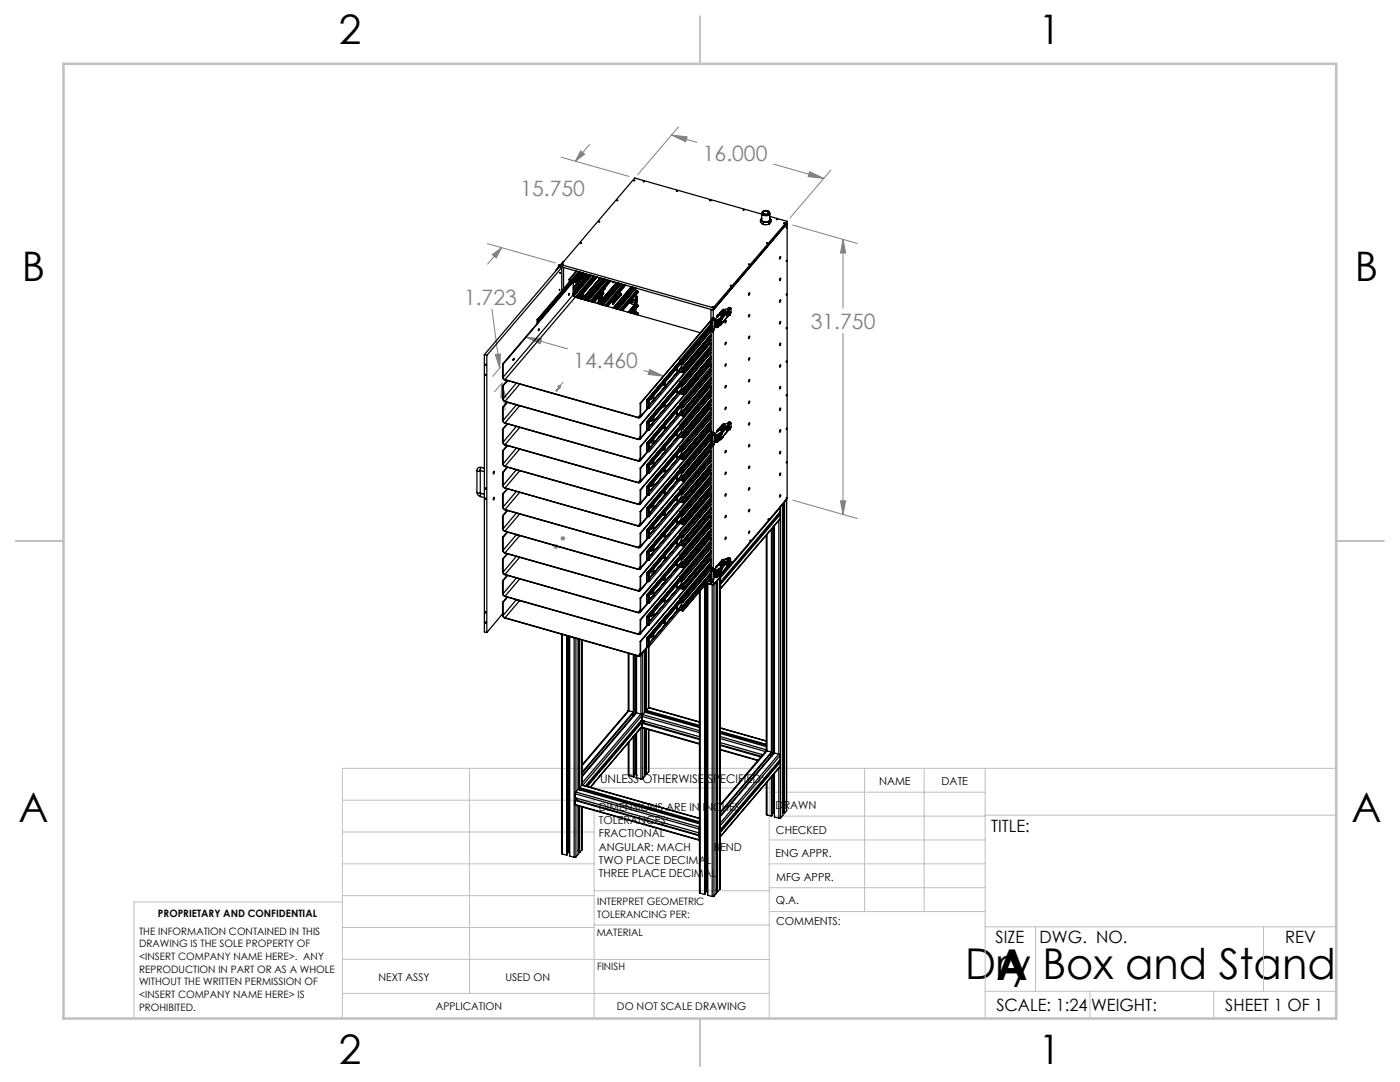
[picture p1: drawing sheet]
<svg xmlns="http://www.w3.org/2000/svg" width="279mm" height="216mm" viewBox="0 0 279 216" stroke-linecap="round" stroke-linejoin="round" font-family="sans-serif">
<defs><g id="words">
<g font-size="8.5">
<text x="192.6" y="195.4">Dry Box and Stand</text>
<text x="198.9" y="195.5">A</text>
</g>
<g font-size="8.1">
<text x="67.6" y="8.9">2</text>
<text x="207.3" y="8.9">1</text>
<text x="4.4" y="56.2">B</text>
<text x="270.4" y="56.2">B</text>
<text x="3.7" y="164.1">A</text>
<text x="269.7" y="164.1">A</text>
<text x="67.6" y="212.4">2</text>
<text x="207.3" y="212.4">1</text>
</g>
<g font-size="4.2" fill="#808080">
<text x="140.3" y="32.1">16.000</text>
<text x="103.8" y="39.1">15.750</text>
<text x="92.6" y="60.8">1.723</text>
<text x="161.8" y="65.6">31.750</text>
<text x="114.4" y="73.4">14.460</text>
</g>
<g font-size="3.4">
<text x="197.8" y="166">TITLE:</text>
<text x="198.7" y="188.1">SIZE</text>
<text x="207.5" y="188.1">DWG. NO.</text>
<text x="256.5" y="188.2">REV</text>
<text x="198.8" y="201.7">SCALE: 1:24</text>
<text x="217.7" y="201.8">WEIGHT:</text>
<text x="244.5" y="201.7">SHEET 1 OF 1</text>
</g>
<text font-size="2.4" x="119.8" y="156.2">UNLESS OTHERWISE SPECIFIED:</text>
<g font-size="2.2">
<text x="119.5" y="161.8">DIMENSIONS ARE IN INCHES</text>
<text x="154.8" y="161.4">DRAWN</text>
<text x="175.4" y="156.6">NAME</text>
<text x="187.9" y="156.7">DATE</text>
<text x="119.5" y="164.4">TOLERANCES:</text>
<text x="119.5" y="167.1">FRACTIONAL</text>
<text x="154.9" y="166.3">CHECKED</text>
<text x="119.5" y="169.7">ANGULAR: MACH</text>
<text x="119.5" y="172.4">TWO PLACE DECIMAL</text>
<text x="142.5" y="169.7">BEND</text>
<text x="154.8" y="171">ENG APPR.</text>
<text x="119.5" y="175">THREE PLACE DECIMAL</text>
<text x="154.9" y="175.7">MFG APPR.</text>
<text x="154.9" y="180.4">Q.A.</text>
<text x="154.9" y="184.6">COMMENTS:</text>
</g>
<g font-size="2.1">
<text x="75.5" y="195.7">NEXT ASSY</text>
<text x="100.9" y="195.7">USED ON</text>
<text x="86.9" y="201.5">APPLICATION</text>
<text x="123.1" y="201.6">DO NOT SCALE DRAWING</text>
</g>
<g font-size="2">
<text x="31.5" y="182.9">PROPRIETARY AND CONFIDENTIAL</text>
<text x="119.2" y="180.6">INTERPRET GEOMETRIC</text>
<text x="119.2" y="183.1">TOLERANCING PER:</text>
<text x="27.8" y="186.5">THE INFORMATION CONTAINED IN THIS</text>
<text x="27.8" y="189">DRAWING IS THE SOLE PROPERTY OF</text>
<text x="27.8" y="191.6">&lt;INSERT COMPANY NAME HERE&gt;. ANY</text>
<text x="119.1" y="186.7">MATERIAL</text>
<text x="27.8" y="194.1">REPRODUCTION IN PART OR AS A WHOLE</text>
<text x="27.8" y="196.6">WITHOUT THE WRITTEN PERMISSION OF</text>
<text x="119.1" y="193.5">FINISH</text>
<text x="27.8" y="199.1">&lt;INSERT COMPANY NAME HERE&gt; IS</text>
<text x="27.8" y="201.7">PROHIBITED.</text>
</g>
</g></defs>
<g fill="none" stroke="#808080" stroke-width=".2">
<path d="M112 31.4l13.6 3.8M115.9 30.1l.8 .7-1.9 1.4zM117.7 28.9l-2.9 3.3M134 27l5.1 1.4M134 27l3.1 .3-.3 1zM135.4 25.3l-8.2 9.6M154.3 32.7l10.1 2.9M161.6 34.3l2.8 1.3-3.1-.4zM165.8 33.9l-8.1 9.6M97.3 48.6l13.5 3.9M98.2 50.8l1.9-1.4-1.1 2.1zM100.1 49.4l-2.8 3.3"/>
<path d="M158.2 44.9l12.9 3.7M168.2 47.8v13.7M168.2 47.8l.6 2.7h-1.1zM98.2 61.7l1.5 11.7M98.8 70.7l1.1-.1-.2 2.8zM99.8 73.3l-1.5 1.8M100.1 76.5l.7 5.4M100.1 76.5l.9 2.7-1 .2zM100.2 76.4l-1.5 1.8M105 67.3l8.2 2.3M105 67.3l3.1 .3-.3 1zM128.5 73.9l4 1.2"/>
<path d="M129.6 73.7l2.9 1.4-3.1-.4zM168.2 66.5v36.2M158.2 99.8l12.9 3.7M167.7 99.9h1.1l-.6 2.8zM110.4 109.1h1M110.6 108.7l.7 .7M110.9 108.5v1.1M111.3 108.7l-.7 .7M111.8 107.4h1.1M112 107.1l.7 .7M112.3 106.9v1M112.7 107.1l-.7 .7"/>
</g>
<path d="M111.5 77.1l.2-.1 .1 .2h-.3zM111.5 77.1l.3 .1-.8 .8 .7-.8-.2-.1 .1 .2zM111.5 77.1l.2 .1zM111.7 77.2l-.7 .8M111.7 77l.2 .1-.2 .2-.2-.1" fill="none" stroke="#808080" stroke-width=".25"/>
<g fill="none" stroke="#c0c0c0" stroke-width=".2">
<path d="M68.3 159.7h50.3M93.7 153.3v44.9M118.6 153.3v49.9M118.6 157.2h34.9M153.5 153.3v49.9M153.5 158.1h43.1M172.5 153.3v28.6M184.4 153.3v28.6M196.6 153.3v49.9M266.7 153.3h-198.4v49.9M68.3 178.7h50.3M68.3 172.4h50.3"/>
<path d="M68.3 166h50.3M68.3 180h-41.6v23.2M118.6 177.7h35M153.5 167.6h43.1M153.5 162.8h43.1M153.5 172.4h43.1M153.5 177.1h43.1M196.6 162.7h70.1M68.3 198.2h85.2M68.3 191.4l85.2 .1M68.3 185.1h50.3M118.6 184.6h35"/>
<path d="M153.6 181.9h43M196.6 197.8h70.1M196.6 184.9h70.1M206.7 184.9v12.9M217.5 197.8v5.4M242.2 197.8v5.4M252.2 184.9v12.9"/>
</g>
<path d="M139.7 3.2v9.5M3.1 107.9h9.6M266.7 107.9h9.5M139.7 203.2v9.6" fill="none" stroke="#c0c0c0" stroke-width=".25"/>
<path d="M12.7 12.7h254v190.5h-254z" fill="none" stroke="#c0c0c0" stroke-width=".5"/>
<path d="M111 77.9l1.4-1.6M111.7 77.2h-.1M111.7 77.1h-.1M111.7 77.1v-.1M111.7 77.1h.1" fill="none" stroke="#808080" stroke-width=".2" stroke-dasharray="15.2 1.3 1.3 1.3"/>
<path d="M161.6 34.3l2.8 1.3-3.1-.4zM134 27l3.1 .3-.3 1zM115.9 30.1l.8 .7-1.9 1.4zM98.2 50.8l1.9-1.4-1.1 2.1zM168.2 47.8l.6 2.7h-1.1zM167.7 99.9h1.1l-.6 2.8zM105 67.3l3.1 .3-.3 1zM129.6 73.7l2.9 1.4-3.1-.4zM100.1 76.5l.9 2.7-1 .2zM98.8 70.7l1.1-.1-.2 2.8z" fill="#808080"/>
<g fill="none" stroke="#000" stroke-width=".25">
<path d="M123.1 40h.2zM126.5 36l.2 .1zM128.4 36.2h.2zM135.1 38l.2 .1-.2 .1zM141.7 40h.2zM111 53.8v.1M111.4 53v.3M111.7 57.7l-.1 .2zM111.7 53h.1M111.7 53.1l-.7 .7M111.7 53.1v.2M111.8 54.4v.1z"/>
<path d="M111.8 52.9a.17 .17 0 0 0-.2-.1 .17 .17 0 0 0-.1 .3l.3-.1M111.8 52.9l-.3 .1h.2M111.8 52.9h.1M111.8 53v.3M112 52.8l-.2 .2M112 52.8v.5M112 52.8l30.3 8.6M112.1 53.4l-14.9 17.5M112.1 53.4v4.7M112.1 53.4l-.5-.2-14.9 17.6M112.3 52.7h.1zM112.5 57.6v-4.2l-.5-.2 30.3 8.7"/>
<path d="M112.5 52.2l-.8 .8M113.5 58.8h.1M113.6 58.6h.1l-.2 .3zM113.6 58.6l-.1 .2M113.7 55.8l.4 .1M113.7 55.8v.4M113.7 55.8h.1M113.7 55.7h-.1v.6M113.7 55.7l.4 .1M114 55.8l-6.8 8M114.1 55.8l.2 .1M114.1 55.9l.2 .1"/>
<path d="M114.1 55.9l-6.7 7.9M114.3 55.9l.1 .1M114.3 56v.2M114.3 56.2l-14 16.5M114.3 56.2h.1M114.3 56l-6.7 7.9M114.4 58.8l.1 .3 .3 .2 25 7.1M114.4 58.8l-14 16.5M114.4 56.2l-14 16.5M114.4 56.2v2.6M114.4 58.7h.1M114.4 58.7v.2l3.5-4-3.5 4"/>
<path d="M114.4 56v.2M114.5 58.5h.1M114.5 58.4v.1M115 54.1l-1.4 1.6M115.1 56.4l-.1 .1M115.1 56.4h.1M115.1 54.1l-1.4 1.6M115.2 55.8l-.2 .4M115.2 55.8h.1M115.3 55.7v.1M115.4 54.2l-1.3 1.6M115.7 54.3l-1.4 1.6"/>
<path d="M115.9 54.3l-1.5 1.7M116 54.4l-1.6 1.8M116.1 55h.1M116.1 55l-1.1 1.3M116.1 59.3h.1M116.1 59.3l-.2 .3M116.1 54.4l-1.7 2M116.2 54.8l-.1 .2M116.2 59.1l-.1 .2M116.2 55v-.2l-.9 1M116.2 59.3v-.2l-.4 .5M116.2 59.4h.1"/>
<path d="M116.2 59.4l-.2 .3M116.2 55.1h.1M116.2 55.1l-1.1 1.3M116.2 54.4l-1.8 2.2M116.3 59.4l.2-.7-.9 .8M116.3 54.5l-1.2 1.5a.33 .33 0 0 0 0 .5v-.1M116.3 59.4l-.2 .3M116.3 55.1l-1.2 1.3M116.3 59.1l-.4 .5 .3-.3M116.3 54.8l-1.3 1.6 1.2-1.4M116.3 59.2l-.3 .4M116.3 54.9l-1.3 1.5"/>
<path d="M116.4 58.7l-.2 .7M116.4 54.5l-.2 .6M116.5 54.5l-.2 .6M116.8 54.6l-2.4 2.8M116.8 54.6l-2.4 2.9M117 54.7l-2.6 3M117.2 60l3.6-4.3-3.6 4.3M117.3 54.8l-2.9 3.3M117.5 54.8l-3.1 3.6M117.6 54.8l-3.2 3.8M117.7 54.9l-3.3 3.8M118 54.9l-3.5 4.1"/>
<path d="M118 55l-3.5 4.1M118.4 55.1l-17.6 20.6M118.5 58.1h.1M118.6 55.1l-3.6 4.3M118.8 55.2l-3.6 4.2M119 55.2l-3.6 4.2M119.1 55.2l-3.6 4.3M119.2 55.3l-3.6 4.2M119.5 55.4l.1 .1h.1M119.6 55.4h.1M119.6 59.8h-.1M119.6 55.4l.1 .1"/>
<path d="M119.6 59.8h.1M119.7 59.5l-.2 .3M119.7 55.4v.1M119.7 59.5h.1M119.8 55.5l-3.6 4.2M119.9 58.6l.1 .1M120 58.7l-.5 .8v.3h.2M120 59.5l-.8 1zM120.1 58.6h.1M120 55.5l-3.6 4.3M120 59.4v.1M120 59.4l-.3 .4"/>
<path d="M120 59.4l-.4 .4M120 58.7l-1.4 1.7M120.2 58.3h.1M120.2 59.6l.3 .1M120.2 59.3l-.2 .2M120.2 59.3v.3M120.2 59.6l-.9 1M120.2 59.3l-.3 .1M120.2 58.3l-.1 .3M120.3 55.6l-3.6 4.2M120.3 58.1l-.1 .2M120.3 58.6l.1 .1"/>
<path d="M120.3 58.6l-.8 1M120.4 58.5l-.1 .1M120.4 58.7l.1-.3-1 1.1M120.4 55.6l-3.6 4.3M120.4 58.7l-.9 1M120.5 59.7h.2M120.5 59.7l-.9 1M120.5 55.7l-3.6 4.2 1.6-1.8M120.6 55.7l-3.6 4.2M120.7 57.5l.1 .1-2.3 2.7M120.7 59.7l-.9 1M120.7 59.7h.1l-.9 1"/>
<path d="M120.7 55.7l-3.6 4.2M120.9 55.8l-3.6 4.2M121 55.8l-3.6 4.2M121.4 55.9l-3.6 4.2M121.6 56l-3.6 4.2M121.8 56l-3.6 4.3M121.9 56.1l-3.6 4.2M122.3 56.2l.1 .2M122.3 59.9v.7M122.3 56.4h.1M122.4 56.2l-.1 .1M122.4 59.8v.4"/>
<path d="M122.5 59.7v.6M122.5 56.2l-.1 .2M122.7 59.5v.3M122.8 59.5l-.1 .3M122.8 59.5h.1M122.9 59.3l-.1 .2M122.9 59.5l-.2 .3M122.9 59.2v.3M123 56.4l-2.7 3.2M123.1 56.4l-2.8 3.2M123.2 58.8l-.1 .4M123.3 58.8l-.1 .5-.1-.4"/>
<path d="M123.3 56.4l-2.8 3.3M123.4 56.5l-2.7 3.2M123.5 56.5l-3.6 4.2M123.6 58.3h.2l-.2 .4zM123.6 56.6l-3.6 4.2M123.7 58.3l-.1 .3M123.9 56.6l-3.6 4.3M123.9 58.8h.1M123.9 58.8l-1.6 1.8M123.9 58.7v.1M124 58.8v-.2l-1.4 1.7M124 58.8l-1.6 1.9"/>
<path d="M124 56.7l-3.6 4.2M124.3 56.7l-3.6 4.3M124.6 56.8l-3.6 4.3M124.7 56.9l-3.6 4.2M124.9 56.9l-3.6 4.2M125.9 60l-.1 .5v-.3M126 57.2l-3.6 4.3M126.1 59.8v.4M126.1 59.8l.7 .2M126.1 59.8h.1M126.2 59.7l.6 .2M126.3 57.3l-3.6 4.2"/>
<path d="M126.4 57.3l-3.6 4.3M126.5 57.4l-3.6 4.2M126.6 57.9l-3.3 3.8M126.6 57.9l.4 .1M126.6 57.4l-3.6 4.2M126.8 59l.3 .1M126.8 57.4l-3.6 4.3M126.8 59.9v-.4a.27 .27 0 0 1 0-.3 .27 .27 0 0 1 .3 0v1.3a.28 .28 0 0 1 0 .3 .28 .28 0 0 1-.3 .1v-.4M126.8 59.9v.1M126.9 57.5v.5M126.9 58.8v.3M126.9 59.9v.4"/>
<path d="M127 59.4l-.1 .7 .1 .2-.1-.3M127 59.8h.1M127 58l-3.3 3.8M127 58h.2M127 59.8l.1 .1-.1 .3M127.2 58l.1 .2M127.2 58l-3.3 3.9M127.3 58.2v.2l-3.1 3.6M127.3 58.2l-3.2 3.7M149.4 52.7h.2l-.1 .1zM149.5 58.4l.1 .2-.2 .3zM151.8 43.9l.2-.3-.1 .2 .1 .3"/>
<path d="M151.8 43.9v.4l.6 .5M151.8 43.9l.2 .2M152 42.6v1.2a.91 .91 0 0 0 1.6 0v-1.2M152 42.7l-25.3-7.2-14.7 17.3M152 44.1l.9 .2M152 44.1l.4 .3M152.1 42.4a.86 .86 0 0 1 1.5 0M152.1 42.4a.8 .8 0 0 0 .7 .5 .8 .8 0 0 0 .8-.5M152.1 42.5a.86 .86 0 0 0 1.5 0M152.2 42.2l.6-.2a.43 .43 0 0 1 .5 .1 .43 .43 0 0 1 .1 .6l-.3 .1a.57 .57 0 0 1-.6 0 .57 .57 0 0 1-.3-.6zM152.3 42.8l.4 .2 .7-.2M152.4 42.2l.4-.1a.36 .36 0 0 1 .5 .1 .36 .36 0 0 1-.1 .5h-.3a.39 .39 0 0 1-.4 0 .39 .39 0 0 1-.1-.5z"/>
<path d="M152.4 44.4v.4M152.4 42.7a.34 .34 0 0 1 0-.5 .34 .34 0 0 1 .5-.1 .34 .34 0 0 1 .3 .1 .34 .34 0 0 1 0 .5M152.9 44.3l-.5 .1M152.9 44.3l.5 .1M153 48.4l.2 .1zM153.4 44.8h-1M153.4 44.4v.4M153.5 42.3a.53 .53 0 0 1-.1 .7 .53 .53 0 0 1-.6 0 .53 .53 0 0 1-.6-.1 .53 .53 0 0 1-.1-.5M153.6 44l-.7 .3M153.6 44l-.2 .4M153.6 43.2l3.5 1M153.9 43.8l-.3-.2 .1 .1-.1 .3"/>
<path d="M153.9 43.8v.4l-.5 .6M153.9 43.8l-.3 .2M154.9 43.7l.3 .1zM155.6 51.2h.2v.3l-.2 .2zM155.6 55.6l.2-.1-.2 .5zM155.6 59.9l.2-.1v.3l-.2 .2zM156.4 44.5h.2l-.1 .1zM156.9 58.7h.1v.2zM157 45.3l-.1 .2zM157 52l-.1 .2zM157.1 44.2l-14.8 17.2M157.1 44.2v55.3l-14.8 17.2"/>
<path d="M157.1 44.6l-14.8 17.3M96.7 70.8l.5 .1M96.7 70.8v55.3l.5 .1M96.8 74.7l.2 .2h-.1zM97.2 70.9v55.3M100.3 77v2.6l.4 .5 26.7 7.6a.33 .33 0 0 0 .4-.3M100.3 72.7v2.5l.4 .6 26.8 7.6 .3-.1v-.2M100.3 77h.1M100.3 72.7h.1M100.4 79.6l.4 .5M100.4 75.3l.1 .3 .3 .1M100.4 72.7v2.6"/>
<path d="M100.4 77v2.6M100.8 75.7l26.6 7.6M101.2 75.9l-.9 1.1M101.3 76l-.9 1M102.4 71.6h.2l-.2 .3zM102.5 71.6l-.1 .3zM102.5 71.6h.1M103 76.4l-2.6 3.2M103.7 76.7l-2.9 3.4M107.3 64.3v.1M107.3 64.4h.1M107.4 63.8h-.2l.1 .7"/>
<path d="M107.4 63.8l.2 .1M107.5 65.9h.1M107.5 65.7v.3zM107.5 65.7v.2M107.6 63.9h.1M107.6 64h.1M107.6 64l-.3-.1v.4M107.6 64l-.3 .3M107.7 64l-.4 .4M120.2 60.8l3.6-4.2-3.6 4.2M122.3 60.6l.1 .1M122.3 60.7h.1"/>
<path d="M122.4 60.2l.1 .1M122.5 60.3h.1M125.9 60l-.1 .4zM126.1 60.2v.1M126.1 60.3l.1 .4 .7 .2M126.1 60.2l.7 .2M126.1 60.3l.7 .2M126.6 60.9h.1M126.6 60.8v.1M126.6 60.9l-1.3 1.4M126.6 62.2l-.4 .3M126.6 62.2l.4 .1"/>
<path d="M126.6 60.9l.2 .1M126.6 62.2l-.3 .3M126.6 60.9l-1.2 1.4M126.8 60.4v.1M126.8 60v.4M126.8 61h.2M126.8 61l-1.2 1.4M126.9 60.1l.1 .1M126.9 60.9v.1M126.9 61.6v.7M127 60.6h.1M127 62.3l-.4 .4"/>
<path d="M127 62.3l.2 .1M127 61l-1.2 1.4M127 61h.1M127 60.2v.4M127.2 62.4l.1 .1M127.2 62.4l-.3 .3M127.3 61.1l-1.2 1.4M127.3 60.9v.2M127.3 62.5l-.1 .3M127.3 60.9l-1.3 1.6M127.3 60.9h-.1l-1.3 1.5M127.3 62.5l-.2 .3"/>
<path d="M129 80l.1 .1M129 80h.1M129 80h.2M129.2 79.9h.1M129.2 79.9v.1M129.2 79.8h-.2l.1 1.5M129.2 79.8h.1M129.2 79.9l.4 .1M129.3 79.8l.2 .1M129.5 79.9l.1 .1M130 79.4v.2M130.1 79.4l-.1 .3z"/>
<path d="M130.3 79.1v.3M130.4 79.2l-.1 .2M130.4 79.1v.1M130.4 79.2l.1 .1M130.5 79.3l-.2 .1M130.5 78.9v.4M132.5 76.5v.3M132.6 76.6h.1M132.6 76.6l-.1 .2M132.7 76.3l-.1 .3M132.7 76.3v.3M132.7 76.6l-.2 .2"/>
<path d="M135 78l.1-.1v.1M135 73.6v.3M135 77.9v.3M135.1 73.7v-.2l-.1 .2M135.1 73.7l-.1 .2M135.1 78l-.1 .2M135.1 73.7h.1M135.1 78l.1 .1M135.2 73.7l-.1 .3-.1-.1M135.2 78.1l-.2 .1M135.2 73.4v.3M135.2 77.7v.4"/>
<path d="M135.6 71.9l.6 .2v.4M135.6 71.9l.6 .1M135.6 76.3h.3M135.6 76.3h.4M135.7 74.2l.6 .1M135.7 78.5l.6 .1M135.7 72l-6.6 7.8M135.7 76.3l-6.6 7.8M135.8 74.2h.1M135.8 78.5h.1M135.8 76.3l-6.6 7.8M135.9 72l-6.7 7.8"/>
<path d="M135.9 76.3l-6.7 7.8M135.9 76.3l.3 .1v.5M135.9 76.3l-6.6 7.8M136 76.3h.2M136 73.3l-6.5 7.6M136 73.4l-6.5 7.6M136 77.7l-6.5 7.5M136 77.7l-6.5 7.6M136.1 73.6h.1M136.1 72.6h-.1v1l.2 .2v.5l-.3-.1M136.1 77.9h.1M136.1 76.9l-.1 1 .2 .2"/>
<path d="M136.1 72.7v.9M136.1 77v.9M136.1 76.9h.1M136.1 72.7h.1M136.1 77h.1M136.1 73.6l.1 .1M136.1 77.9l.1 .1M136.1 72.1l-6.6 7.8M136.1 73.7l-6.5 7.8M136.1 76.4l-6.6 7.8M136.1 78.1l-6.5 7.7M136.2 72l.1 .1"/>
<path d="M136.2 76.3l.1 .1M136.2 72.6h-.1M136.2 73.7l.1 .2M136.2 72.5v.1M136.2 78l.1 .2M136.2 78.1v.5l-.3-.1M136.2 72.4l-.2 .2M136.2 76.7l-.2 .2M136.2 72.1l-6.6 7.9M136.2 76.5l-6.6 7.8M136.2 72.4l-.1 .2M136.2 73.8l-.3 .4"/>
<path d="M136.2 76.8v.1M136.2 76.7l-.1 .2M136.2 78.1l-.3 .4M136.3 72.6l-.2 .1M136.3 76.9l-.2 .1M136.3 72.6l5.6-6.5-5.6 6.5M136.3 72.1v.5M136.3 73.9v.4M136.3 76.4v.5M136.3 78.2v.4M139.5 70.6l.3 .1M139.5 75h.3"/>
<path d="M139.5 79.3h.3M141.9 66.7l-5.8 6.9M141.9 67.8l-5.6 6.6M141.9 79l-5.6 6.6M141.9 70.4l-5.6 6.5M141.9 72.1l-5.6 6.6M141.9 74.7l-5.6 6.6M141.9 76.4l-5.6 6.6M141.9 73.9l-5.7 6.7M141.9 65.6l-5.6 6.5M141.9 69.9l-5.6 6.5M141.9 64.6l-6.3 7.3"/>
<path d="M141.9 77.6l-6.3 7.3M141.9 68.9l-6.3 7.4M141.9 73.2l-6.3 7.4M141.9 71l-5.8 6.9M141.9 73.7l-12.6 14.8M141.9 65l-12.6 14.8M141.9 65.3l-5.7 6.7M141.9 67.1l-5.7 6.6M141.9 66.8l-5.8 6.8M141.9 67.3l-5.6 6.6M141.9 67.8l-5.6 6.5M141.9 78.2l-5.7 6.7"/>
<path d="M141.9 78.5l-5.6 6.6M141.9 78l-5.9 6.9M141.9 79.7l-5.8 6.8M141.9 79.8l-5.8 6.8M141.9 69.6l-5.7 6.7M141.9 70.3l-5.6 6.6M141.9 69.3l-5.9 7M141.9 71.4l-5.7 6.6M141.9 71.1l-5.8 6.8M141.9 71.6l-5.6 6.6M141.9 72.1l-5.6 6.5M141.9 74.2l-5.6 6.5"/>
<path d="M141.9 75.4l-5.8 6.8M141.9 75.7l-5.7 6.6M141.9 75.5l-5.8 6.7M141.9 76l-5.6 6.5M142 66l.2 .3M142 64h.2M142 64v2M142 66h.2M142.1 61.2h.2zM142.2 64v2M142.3 63.6l.1 .2-.1 .2zM142.3 61.9l-.4-.2v54.9"/>
<path d="M142.3 61.4v2M142.3 66.1v20.2M142.5 63.4a.41 .41 0 0 0-.5 .6M142.6 63.9l-.2-.5-.2 .6M142.6 65.2l-.2 .9-.2 .2v-.3M142.6 63.9v.1M142.6 63.9v1.3M142.6 63.9h.1M142.6 65.2l.4 .2M142.6 65.1v.1M142.6 64h.1M142.6 64v1.2"/>
<path d="M142.6 65.2h.1M142.7 63.8l-.1 .2M142.7 63.8l.4 .1M142.7 64l.1-.1v.2M142.7 65.2h.1M142.7 64v1.2M142.8 64.1h.2M142.8 64.1v1.1M142.8 65.2l.2 .1M143 64.1v1.2M143.1 65.1h.1l.1 .1M143.1 65.1v.1"/>
<path d="M143.1 65.2h.2M143.1 63.1v.2M143.1 64.6v.5M143.1 65.2h.1M143.1 63.1l.1 .1M143.1 64v.1M143.1 64v.5M143.1 63.9l-.1 .2M143.1 63.1h.1M143.1 64.1v.5M143.2 63.2h.1M143.2 63.9l.1 .2h-.2"/>
<path d="M143.2 63.1v.1M143.3 64.2l-.1 .4h-.1M143.3 64.2v1M143.3 65.2l-.3 .1M143.3 63.9v.1M143.3 64.5h.1M143.3 62.8h.1M143.3 62.8h.2M143.3 62.8l-.2 .3M143.3 64h.1M143.4 64h.1M143.4 64.5h.3"/>
<path d="M143.4 63.8v.5M143.4 64.5v.1M143.4 62.8h.1M143.4 62.9l-.7 .9M143.4 62.9l.7 .2M143.4 62.8l-.2 .3M143.5 62.8l-.1 .1M143.5 62.8h.1M143.5 62.7l-.1 .1M143.5 62.8l.7 .2M143.5 62.7v.2M143.5 62.9h.1"/>
<path d="M143.5 62.9h.2v-.2a.25 .25 0 0 1 .3-.1 .25 .25 0 0 1 .1 .3l-.2 .1h.3M143.6 62.7h.1a.37 .37 0 0 1 .4-.1 .37 .37 0 0 1 .2 .3M143.7 64.5h.1M143.7 64.5v.1h-.3M143.7 63.9v.6M143.7 63.9h.1M143.7 64.5l.1 .1M143.7 63.6h.1M143.7 62.4h.1M143.7 64.1v.4M143.7 62.4l-.2 .3M143.7 62.4l.1 .1"/>
<path d="M143.8 63.9l-.1 .2M143.8 63.9v.1M143.8 64l-.1 .1M143.8 64.6h-.4M143.8 62.3l-.1 .1M143.8 62.3h.1M143.8 62.3l.1 .1M143.8 62.5h.1M143.8 63.6h-.2M143.8 63.7l-.4 .1M143.8 64.7h-.5M143.8 63.6v.1"/>
<path d="M143.8 64.6v.1M143.8 62.5l-.1 .1 .1-.1M143.9 62.5h.1M143.9 62.4h.1M143.9 62.4l-.1 .1M143.9 62.3l-.1 .2M143.9 62.5l-.1 .1M143.9 62.3l.4 .1M143.9 62.4l.4 .1M143.9 63.5a.32 .32 0 0 1-.5 .3M143.9 63.6a.37 .37 0 0 1-.6 .3M143.9 64.7l-.6 .4"/>
<path d="M143.9 63.3v.2M143.9 64.5v.1M143.9 64.7v.1M143.9 64.8l-.6 .4M143.9 63.3l-.8 .6M143.9 63.5l-.1 .2M143.9 62.4l-.1 .2M143.9 64.6l-.1 .1M144 63.5h-.1M144 63.9l-.2 .1M144 63.5v-.1l.2 .1M144 63.5h.1"/>
<path d="M144 64.5l-.1 .1M144 63.9v.6M144 63.6l-.2 .3M144 63.6l.1 .1M144 63.5v.1M144 63.5l.2 .1M144.1 64.3h.1M144.1 64.5l-.2 .2M144.1 63.2h.1M144.1 63.2l-1 .8M144.1 63.1l-.2 .2M144.1 63.7l-.1 .2"/>
<path d="M144.2 63l-.1 .1M144.2 63h.1M144.2 64.3l-.4 .3M144.2 63.6l-.1 .1M144.2 64.3l-.2 .2M144.2 63.5v.1M144.2 64.3h.1M144.2 61.8l-.5 .6M144.2 61.8l.1 .1M144.3 61.9l-.4 .4M144.3 61.9l.3 .1M144.3 61.8h.2"/>
<path d="M144.3 62.4h.1M144.3 62.4v.1M144.3 62.5h.1M144.3 61.8h-.1M144.3 61.8h.1M144.3 63l-.2 .2M144.3 64.3l-.4 .5M144.3 64.2v.1M144.3 62.9l-.1 .1M144.4 64.2h.1M144.4 62.9l-.1 .1M144.4 64.2l-.1 .1"/>
<path d="M144.4 62.3h.1M144.4 62.8l-.1 .2M144.4 62.3l-.1 .1M144.4 62.4v.1M144.4 61.8h.1M144.5 61.8h.1M144.5 61.8l-.1 .1M144.5 61.8l-.2 .1M144.5 62.3h-.1M144.5 62.1l.1 .1-.2 .1M144.5 62.1h-.2l.1 .2M144.5 62.2l-.2 .1"/>
<path d="M144.5 62.1h.1M144.5 62.2h.1M144.5 62.1v.1M144.6 62l.1 .3-.3 .1M144.6 62h.1M144.6 62l-.1 .1M144.7 63.7v.1M144.8 62.2l-.1 .2-.3 .1M144.8 77h.1l-.2 .4zM144.8 64l.1 .2-.2 .3zM144.8 72.6l.1 .3-.2 .2zM144.9 68.3l-.2 .5v-.2z"/>
<path d="M145.1 63.1h.1M145.2 62.8l-.1 .3M145.2 62.3v.5M145.2 62.7l.1 .1M145.2 62.8l-.1 .2M145.3 62.3h.4M145.3 62.3l.1 .6M145.4 62.3h.3M145.4 62.2h.1M145.4 62.2v.1M145.4 62.2l-.1 .1M145.4 62.9l-.3 .2"/>
<path d="M145.4 62.3h.1M145.4 61.4l-.2 .2-.7 .2M145.4 61.4h.1M145.4 62.1l.1 .1M145.4 62.3v.6M145.4 62.2l.3 .1M145.4 62.9h.3M145.5 62.2l.2 .1M145.5 61.4h.2M145.5 62.9l-1.3 1.4M145.5 62.9l-1.4 1.6M145.6 62.2v-.2l-.5 .5v.6"/>
<path d="M145.7 62.3h.1M145.7 61.4l.2 .1M145.7 62.3v.6M145.7 61.4l-1.3 1.5M145.8 62.3l-.1 .6M145.9 61.5v.9M145.9 62.4h-.1M145.9 62.4l-.1 .1M145.9 61.5l-1.7 2M149.5 62.8l.1 .1-.2 .4zM149.5 67.1h.1v.2l-.2 .3zM149.5 75.7l.1 .2-.2 .3z"/>
<path d="M149.5 71.4l.1 .2-.2 .3zM155.6 64.2l.2-.1v.3l-.2 .2zM155.6 68.5h.2v.3l-.2 .2zM155.6 77.2l.2-.1v.3l-.2 .2zM155.7 72.8l.1 .3-.2 .2zM157 78.8l-.1 .2zM157 72.1l-.1 .2zM157 65.4l-.1 .2zM95.2 98.2l.2 .6 .5 .3M95.2 93.9l.2 .2 .4-.2v4.3M95.2 98.2l.2 .2h.3l.1-.2M95.2 93.9v4.3"/>
<path d="M95.8 93.9h.1M95.8 98.2l.3 .3M95.9 93.9l.8 .2M95.9 99.1l.8 .2M96.1 93.3a.65 .65 0 0 0-.9 .6M96.1 93.3l-.3 .4 .1 .2M96.1 98.5l-.3 .3 .1 .3M96.1 93.3l.6 .2M96.1 98.5l.6 .1M96.8 97.4l.2 .1-.1 .1zM98.5 99.3l.2 .1-.2 .4zM98.5 94.1l.2 .1-.2 .4z"/>
<path d="M100.3 81.3v2.6l.4 .5 26.8 7.6 .3-.1v-.2M100.3 85.6v2.6l.4 .6 26.7 7.5a.33 .33 0 0 0 .4-.3M100.3 89.9v2.6l.4 .6 26.8 7.6 .3-.1v-.2M100.3 98.6v2.6l.4 .5 26.8 7.6 .3-.1v-.2M100.3 94.3v2.5l.1 .4 .4 .2M100.3 81.3h.1M100.3 85.6l.1 .1M100.3 89.9l.1 .1M100.3 98.6h.1M100.3 94.3h.1M100.4 83.9l.1 .3 .3 .2M100.4 88.2l.4 .5"/>
<path d="M100.4 92.6l.1 .3 .3 .1M100.4 96.9l.4 .5M100.4 81.3v2.6M100.4 85.7v2.5M100.4 90v2.6M100.4 94.3v2.6M100.4 98.6v2.6M100.8 97.4l26.6 7.6a.33 .33 0 0 0 .4-.3M100.8 80.1l26.6 7.5M100.8 84.4l26.6 7.5M100.8 88.7l26.6 7.6M100.8 93l26.6 7.6"/>
<path d="M100.8 97.4l26.6 7.5M101.2 80.3l-.9 1M101.2 84.6l-.9 1M101.2 88.9l-.9 1M101.2 97.5l-.9 1.1M101.2 93.2l-.9 1.1M101.3 80.3l-.9 1M101.3 84.6l-.9 1.1M101.3 88.9l-.9 1.1M101.3 97.5l-.9 1.1M101.3 93.2l-.9 1.1M103 80.8l-2.6 3.1"/>
<path d="M103 85.1l-2.6 3.1M103 89.4l-2.6 3.2M103 98.1l-2.6 3.1M103 93.7l-2.6 3.2M103.7 81l-2.9 3.4M103.7 85.3l-2.9 3.4M103.7 89.6l-2.9 3.4M103.7 98.2l-2.9 3.5M103.7 93.9l-2.9 3.5M127.8 84.8v2.7l-.4 .1M127.8 89.1v2.7l-.4 .1M127.8 93.4v2.7l-.4 .2"/>
<path d="M127.8 97.8v2.6l-.4 .2M127.8 80.5v2.5a.25 .25 0 0 1-.1 .3 .25 .25 0 0 1-.3 0M127.8 84.8h.1M127.8 84.8l14-16.5 .1 .1-14.1 16.4M127.8 89.1l14.1-16.4-14.1 16.4M127.8 89.1h.1M127.8 93.4l14-16.4h.1l-14.1 16.5M127.8 93.4v.1M127.8 97.8l14-16.5h.1l-14.1 16.5M127.8 97.8h.1M127.8 80.5l14.1-16.5-14.1 16.5M127.8 80.5h.1"/>
<path d="M127.8 87.1l-.4 .5M127.8 91.5l-.4 .4M127.8 95.8l-.4 .5M127.8 82.8l-.4 .5M127.8 80.5v2.6M127.8 84.8v2.6M127.8 89.1v2.6M127.8 93.5v2.5M127.8 97.8v2.6M129 88.6l.1 .1M129 88.6h.1M129 89.9l.2 .2"/>
<path d="M129 89.9h.1M129 81.3l.2 .2h.4M129 81.3h.1M129 84.3l.1 .1M129 85.5l.1 .1M129 93l.1 .1M129 94.2l.1 .1M129 97.3l.1 .1M129 97.3h.1M129 98.6l.2 .1M129 98.6h.1M129 88.6l.2 .1"/>
<path d="M129 84.3h.2M129 92.9l.2 .1M129 97.3h.2M129.1 84.4l.4 .1M129.1 88.7l.4 .1M129.1 89.9l.4 .1M129.1 80.1v1.2M129.1 84.4v1.2M129.1 88.7v1.2M129.1 93.1v1.2M129.1 97.4v1.2M129.1 80.1l.4 .1"/>
<path d="M129.1 81.3l.4 .1M129.1 85.6l.4 .1M129.1 93.1h.4M129.1 94.3l.4 .1M129.1 97.4h.4M129.1 98.6l.4 .1M129.2 88.5h.1M129.2 88.7h.1M129.2 90h.1M129.2 80h.1M129.2 81.3h.1M129.2 81.3v.1"/>
<path d="M129.2 84.2h.1M129.2 84.3h.1M129.2 85.7h.1M129.2 92.9h.1M129.2 93h.1M129.2 94.3h.1M129.2 97.2h.1M129.2 97.3h.1M129.2 98.6h.1M129.2 84.2v.1M129.2 85.6v.1M129.2 88.5v.2"/>
<path d="M129.2 92.9v.1M129.2 97.2v.1M129.2 88.7l.3 .1M129.2 80l.3 .2M129.2 84.3l.3 .2M129.2 93l.3 .1M129.2 97.3l.3 .1M129.2 88.4l-.2 .1 .1 1.4M129.2 88.4l.1 .1M129.2 88.5l.4 .1M129.2 90.1h.4M129.2 90.1h.1"/>
<path d="M129.2 81.4h.1M129.2 84.1h-.2v1.6l.2 .1M129.2 84.1h.1M129.2 84.2l.4 .1M129.2 85.8h.4M129.2 85.8h.1M129.2 92.7l-.2 .1v1.5l.2 .1M129.2 92.7h.1M129.2 92.7l.1 .1M129.2 92.9l.4 .1M129.2 94.4h.4M129.2 94.4h.1"/>
<path d="M129.2 97l-.2 .1 .1 1.5M129.2 97.1h.1M129.2 97.2l.4 .1M129.2 98.7h.4M129.2 98.7h.1M129.2 88.4h.1M129.2 97v.1M129.2 85.8l-1.4 1.6M129.2 90.1l-1.4 1.6M129.2 94.4l-1.4 1.6M129.2 98.7l-1.4 1.7M129.2 81.5l-1.4 1.6"/>
<path d="M129.3 88.5h.2M129.3 84.1l.2 .1M129.3 92.8l.2 .1M129.3 97.1l.2 .1M129.3 90h-.1M129.3 98.6h-.1M129.4 85.8l-1.6 1.8M129.4 90.1l-1.6 1.8M129.4 94.4l-1.6 1.8M129.4 98.7l-1.6 1.9M129.4 81.4l-1.6 1.9M129.5 90l.1 .1"/>
<path d="M129.5 81.4l.1 .1M129.5 85.7l.1 .1M129.5 94.4h.1M129.5 98.7h.1M129.5 88.5l.1 .1M129.5 84.2l.1 .1M129.5 92.9l.1 .1M129.5 97.2l.1 .1M129.5 80.2v1.2M129.5 84.5v1.2M129.5 88.8v1.2M129.5 93.1v1.3"/>
<path d="M129.5 97.4v1.3M129.5 90h.1M129.5 85.7h.1M129.5 94.3v.1M129.5 98.6v.1M129.5 93.8l6.5-7.5-6.5 7.6M130 83.7v.3M130 88.1v.2M130 92.4v.2M130 96.7v.2M130.1 88l-.1 .4zM130.1 83.7l-.1 .4z"/>
<path d="M130.1 92.4l-.1 .3zM130.1 96.7l-.1 .3zM130.3 83.4v.3M130.3 87.8v.3M130.3 92.1v.3M130.3 96.4v.3M130.4 87.9l-.1 .2M130.4 83.5l-.1 .2M130.4 92.2l-.1 .2M130.4 96.5l-.1 .2M130.4 87.9h.1M130.4 83.4v.1"/>
<path d="M130.4 87.7v.2M130.4 92v.2M130.4 96.3v.2M130.4 83.5l.1 .1M130.4 92.2h.1M130.4 96.5l.1 .1M130.5 87.9l-.2 .2M130.5 83.6l-.1 .3-.1-.2M130.5 92.2l-.1 .3-.1-.1M130.5 96.6l-.2 .1M130.5 83.3v.3M130.5 87.6v.3"/>
<path d="M130.5 91.9v.3M130.5 96.2v.4M132.4 85.4l.1 .1M132.4 94.1h.1M132.5 85.2v.3M132.5 80.9v.2M132.5 89.5v.3M132.5 98.1v.3M132.5 93.8v.3M132.6 85.2l.1 .1M132.6 85.2l-.2 .2M132.6 80.9h.1"/>
<path d="M132.6 80.9l-.1 .2M132.6 89.5l.1 .1M132.6 89.5l-.1 .3M132.6 98.2h.1M132.6 98.2l-.1 .2M132.6 93.9h.1M132.6 93.9l-.2 .2M132.7 84.9l-.1 .3M132.7 80.6l-.1 .3M132.7 89.3l-.1 .2M132.7 97.9l-.1 .3M132.7 93.6l-.1 .3"/>
<path d="M132.7 84.9v.4M132.7 80.6v.3M132.7 89.3v.3M132.7 97.9v.3M132.7 93.6v.3M132.7 85.3l-.2 .2M132.7 80.9l-.2 .2M132.7 89.6l-.2 .2M132.7 98.2l-.2 .2M132.7 93.9l-.2 .2M135 86.7l.1-.2v.2M135 95.3l.1-.2v.2"/>
<path d="M135 82.2v.4M135 86.5v.4M135 90.9v.3M135 95.2v.3M135 99.5v.3M135.1 82.3v-.1l-.1 .2M135.1 91v-.2l-.1 .2M135.1 99.6v-.2l-.1 .3M135.1 82.3l-.1 .3M135.1 99.6l-.1 .2M135.1 86.7l-.1 .2M135.1 95.3l-.1 .2"/>
<path d="M135.1 91l-.1 .2M135.1 82.3l.1 .1M135.1 99.6l.1 .1M135.1 86.7h.1M135.1 95.3h.1M135.1 91h.1M135.2 82.4l-.1 .3-.1-.1M135.2 99.7l-.1 .2-.1-.1M135.2 86.7l-.2 .2M135.2 95.3l-.2 .2M135.2 91l-.1 .3-.1-.1M135.2 82.1v.3"/>
<path d="M135.2 86.4v.3M135.2 90.7v.3M135.2 95v.3M135.2 99.3v.4M135.6 93.6h.3M135.6 93.6h.4M135.6 84.9l.3 .1M135.6 84.9h.4M135.6 89.2l.6 .2v.4M135.6 89.2l.6 .1M135.6 80.6l.6 .1v.5M135.6 80.6h.6"/>
<path d="M135.6 97.9l.6 .1v.5M135.6 97.9h.6M135.7 95.8l.6 .1M135.7 87.2l.6 .1M135.7 80.6l-6.6 7.8M135.7 97.9l-6.6 7.8M135.7 84.9l-6.6 7.8M135.7 93.6l-6.6 7.8M135.7 89.3l-6.6 7.8M135.8 95.7l.1 .1M135.8 87.1h.1M135.8 91.4h.1"/>
<path d="M135.8 82.8h.1M135.8 80.6l-6.6 7.8M135.8 84.9l-6.6 7.8M135.8 93.6l-6.6 7.8M135.8 89.3l-6.6 7.7M135.9 80.6l-6.7 7.8M135.9 97.9l-6.7 7.8M135.9 84.9l-6.7 7.8M135.9 93.6l-6.7 7.8M135.9 89.3l-6.7 7.8M135.9 93.6l.3 .1v.4M135.9 85h.3v.5"/>
<path d="M135.9 85l-6.6 7.8M135.9 93.6l-6.6 7.8M136 93.6h.2M136 84.9h.2M136 82l-6.5 7.5M136 82.1l-6.5 7.5M136 99.3l-6.5 7.5M136 99.3l-6.5 7.6M136 90.6l-6.5 7.6M136.1 95.1v.1M136.1 94.2l-.1 1 .2 .2M136.1 86.5v.1"/>
<path d="M136.1 85.5l-.1 1 .2 .3M136.1 90.8v.1M136.1 89.9h-.1v.9l.2 .3M136.1 82.2h.1M136.1 81.2l-.1 .1v.9l.2 .2v.5l-.3-.1M136.1 99.5h.1M136.1 98.5l-.1 .1v.9l.2 .2v.5l-.3-.1M136.1 85.5l.1-.2-.2 .3M136.1 81.4v.8M136.1 85.7v.8M136.1 90v.8M136.1 94.3v.8"/>
<path d="M136.1 98.6v.9M136.1 85.5h.1M136.1 94.3h.1M136.1 85.7h.1M136.1 90h.1M136.1 81.3v.1M136.1 98.6h.1M136.1 95.2l.1 .1M136.1 86.6l.1 .1M136.1 90.9l.1 .1M136.1 82.2l.1 .1M136.1 99.5l.1 .1"/>
<path d="M136.1 80.7l-6.6 7.8M136.1 82.4l-6.5 7.7M136.1 98l-6.6 7.8M136.1 99.7l-6.5 7.7M136.1 85.1l-6.6 7.8M136.1 86.7l-6.5 7.7M136.1 93.7l-6.6 7.8M136.1 95.3l-6.5 7.7M136.1 89.4l-6.6 7.8M136.1 91l-6.5 7.7M136.2 93.6l.1 .1M136.2 84.9l.1 .2"/>
<path d="M136.2 89.3l.1 .1M136.2 80.6l.1 .1M136.2 97.9l.1 .1M136.2 94.2h-.1M136.2 89.9h-.1M136.2 81.2h-.1M136.2 98.5h-.1M136.2 95.3l.1 .2M136.2 95.4v.5l-.3-.1M136.2 94.1v.1M136.2 86.7l.1 .1M136.2 86.8v.4l-.3-.1"/>
<path d="M136.2 85.5h.1M136.2 91l.1 .1M136.2 91.1v.5l-.3-.2M136.2 89.8v.1M136.2 82.3l.1 .2M136.2 81.2h.1M136.2 99.6l.1 .2M136.2 98.5h.1M136.2 93.9l-.2 .3M136.2 89.6l-.2 .3M136.2 81l-.2 .3M136.2 98.2l-.2 .3"/>
<path d="M136.2 80.8l-6.6 7.8M136.2 98.1l-6.6 7.8M136.2 85.1l-6.6 7.9M136.2 93.8l-6.6 7.8M136.2 89.4l-6.6 7.9M136.2 94l-.1 .2M136.2 95.4l-.3 .4M136.2 86.8l-.3 .3M136.2 89.7l-.1 .2M136.2 91.1l-.3 .3M136.2 81l-.1 .2M136.2 82.4l-.3 .4"/>
<path d="M136.2 98.3l-.1 .2M136.2 99.7l-.3 .4M136.3 94.2l-.2 .1M136.3 85.1v.5l-.2 .1M136.3 91.1v.6l-.6-.2M136.3 89.9l-.2 .1M136.3 82.5v.5l-.6-.2M136.3 80.7v.6h-.2M136.3 99.8v.5l-.6-.2M136.3 98.5l-.2 .1M136.3 86.8v.5M136.3 89.4v.5"/>
<path d="M136.3 93.7v.5M136.3 95.5v.4M136.3 98v.5M139.5 96.6h.3M139.5 83.6l.3 .1M139.5 92.3h.3M139.5 87.9l.3 .1M141 94.8l.3 .1M141.9 84l-5.8 6.8M141.9 92.6l-5.8 6.9M141.9 87.7l-5.6 6.5M141.9 89.4l-5.6 6.6"/>
<path d="M141.9 80.8l-5.6 6.5M141.9 83.4l-5.6 6.5M141.9 85.1l-5.6 6.6M141.9 98.1l-5.6 6.5M141.9 92l-5.6 6.5M141.9 93.7l-5.6 6.6M141.9 87.2l-5.6 6.5M141.9 95.5l-5.7 6.7M141.9 86.2l-6.3 7.4M141.9 81.9l-6.3 7.3M141.9 99.2l-6.3 7.3M141.9 94.9l-6.3 7.3"/>
<path d="M141.9 90.5l-6.3 7.4M141.9 90.9l-12.6 14.9M141.9 82.3l-12.6 14.8M141.9 86.9l-5.7 6.7M141.9 87.6l-5.6 6.6M141.9 86.6l-5.9 7M141.9 88.3l-5.8 6.8M141.9 88.7l-5.7 6.6M141.9 88.4l-5.8 6.8M141.9 88.9l-5.6 6.6M141.9 80l-5.7 6.7M141.9 80.3l-5.6 6.5"/>
<path d="M141.9 82.6l-5.7 6.7M141.9 82.9l-5.6 6.5M141.9 83.3l-5.6 6.6M141.9 84.4l-5.7 6.6M141.9 84.1l-5.8 6.8M141.9 84.6l-5.6 6.5M141.9 99.9l-5.7 6.6M141.9 99.6l-5.9 6.9M141.9 95.8l-5.6 6.5M141.9 95.3l-5.9 6.9M141.9 96.9l-5.8 6.9M141.9 97.3l-5.7 6.7"/>
<path d="M141.9 97l-5.8 6.9M141.9 97.6l-5.6 6.5M141.9 98l-5.6 6.6M141.9 91.2l-5.7 6.7M141.9 91.5l-5.6 6.5M141.9 93l-5.7 6.6M141.9 92.7l-5.8 6.8M141.9 93.3l-5.6 6.5M142 88.9l.2 .2M142 86.9h.2M142 86.9v2M142 88.9h.2"/>
<path d="M142.2 86.9v2M142.3 86.6h.1l-.1 .3zM142.3 88.6l.1 .1-.1 .2zM142.3 89v24.3M142.5 86.3a.4 .4 0 0 0-.5 .1 .4 .4 0 0 0 0 .5M142.5 86.7l-.1-.4-.2 .6M142.5 86.7l.1 .1M142.5 86.7h.1M142.6 88.1l-.2 .9-.2 .1v-.2M142.6 86.8v1.3M142.6 86.8h.1M142.6 88.1l.4 .1"/>
<path d="M142.6 88v.1M142.6 86.9v1.2M142.6 86.9h.1M142.6 88.1h.1M142.7 86.6l-.1 .3M142.7 86.6l.4 .2M142.7 86.9l.1-.1v.2M142.7 88.1h.1M142.7 86.9v1.2M142.8 87v1.1M142.8 87h.1M142.8 88.1l.1 .1"/>
<path d="M142.9 87v1.2M143 86v.2M143 86l.2 .1M143 86.2h.1M143.1 87.9v.2M143.1 88.1h.1M143.1 85.9l-.1 .1M143.1 87.5v.4M143.1 87.5h.1M143.1 87.9h.1M143.1 85.9l.1 .1M143.1 86.9v.6"/>
<path d="M143.1 86.9v.4M143.1 86.8l-.2 .2M143.1 88.1h.2M143.1 86.9l.2 .1M143.1 86.9h.1M143.2 86.1h.1M143.2 86.8l.1 .2M143.2 86v.1M143.2 87.9l.1 .2M143.2 86.9h.1M143.3 87l-.1 .5M143.3 88.1l-.3 .2-.1-.1"/>
<path d="M143.3 87v1.1M143.3 87.3l.1 .1M143.3 87.5h.1M143.3 85.7h.1M143.3 85.7l-.2 .2M143.3 86.9h.1M143.4 86.9h.1M143.4 87.4h.3M143.4 86.7v.5M143.4 87.4v.1M143.4 85.7h.1M143.4 85.7l-.2 .3"/>
<path d="M143.4 85.7l.8 .2M143.4 85.7l-.7 .9M143.5 85.7h.1M143.5 85.6l-.1 .1M143.5 85.7l.2 .1a.19 .19 0 0 1-.1-.3 .19 .19 0 0 1 .3 0l.3 .1-.1 .2h-.2l.3 .1M143.5 85.6h.1M143.6 85.7h-.1M143.6 85.6l.3-.1a.29 .29 0 0 1 .3 0 .29 .29 0 0 1 .1 .3M143.7 87.3h.1M143.7 86.9v.1M143.7 86.9v.4M143.7 87.3v.1"/>
<path d="M143.7 85.3h.1M143.7 86.8h.1M143.7 87.4h.1M143.7 85.3l-.2 .3M143.7 85.3l.1 .1M143.7 87.4l.1 .1M143.7 87v.4M143.8 86.8l-.1 .1M143.8 87.5h-.4M143.8 86.8v.1M143.8 86.4l-.2 .1M143.8 86.5l-.4 .1"/>
<path d="M143.8 86.9l-.1 .1M143.8 87.5h-.5M143.8 87.6h-.5M143.8 86.4l-.1 .1M143.8 85.2l-.1 .1M143.8 85.2h.1M143.8 86.4v.1M143.8 87.5v.1M143.8 85.2v.1M143.8 85.3v.1M143.8 85.4h.1M143.9 85.3v.1"/>
<path d="M143.9 85.3h.1M143.9 85.2l-.1 .2M143.9 86.4h-.1M143.9 85.2l.4 .1M143.9 85.3l.4 .1M143.9 86.4l-.1 .2-.4 .1M143.9 86.3l-.1 .4h-.5M143.9 87.4h.1M143.9 86.4l-.1 .1M143.9 87.4l-.1 .2M143.9 85.3l-.2 .2 .1-.1M143.9 86.2v.1"/>
<path d="M143.9 87.6v.1M143.9 87.6l-.6 .4M143.9 87.7l-.6 .4M143.9 86.2l-.8 .6M143.9 86.3l-.8 .6M144 86.4h-.1M144 86.8l-.2 .1M144 87.3l-.2 .2M144 86.4v-.1l.2 .1M144 87.4h-.1M144 86.8v.6M144 86.5l-.2 .3"/>
<path d="M144 86.5l.1 .1M144 86.4h.1M144 86.4v.1M144 86.4h.2M144 86.4l.2 .1M144.1 87.2h.1M144.1 87.3l-.2 .3M144.1 86.1h.1M144.1 86.1l-.2 .2M144.1 86.6l-.1 .2M144.2 85.9l-.3 .3M144.2 85.9h.1"/>
<path d="M144.2 87.2l-.2 .1M144.2 86.5l-.1 .1M144.2 87.2l-.2 .2M144.2 86.4v.1M144.2 87.2h.1M144.2 84.7l-.5 .5M144.2 84.7h.1M144.3 84.7l-.4 .5M144.3 84.7l.3 .2M144.3 84.7h.2M144.3 85.3h.1M144.3 85.4h.1"/>
<path d="M144.3 85.3v.1M144.3 84.7h-.1M144.3 84.7h.1M144.3 85.9l-.2 .2M144.3 87.2l-.4 .5M144.3 85.8l-.1 .1M144.4 85.8l-.1 .1M144.4 87.1l-.1 .1M144.4 85.2h.1M144.4 85.3v.1M144.4 85.7l-.1 .2M144.4 87l-.1 .2"/>
<path d="M144.4 85.2l-.1 .1M144.4 84.7h.1M144.5 84.7h.1M144.5 84.7h-.1M144.5 85l.1 .1-.2 .1M144.5 85l-.2 .1 .1 .1M144.5 85.1h-.2M144.5 85h.1M144.5 84.7l-.1 .1M144.5 85v.1M144.5 85.1h.1M144.6 84.9l.1 .2-.3 .2"/>
<path d="M144.6 84.9l-.1 .1M144.7 85.1v.2l-.3 .1M144.7 86.6h.1M144.8 81.3l.1 .1-.2 .3zM144.8 89.9l.1 .1-.2 .4zM144.9 94.2v.3l-.2 .2zM144.9 98.5v.3l-.2 .2zM145.1 86h.1M145.1 85.4v.6M145.2 85.7l-.1 .3M145.2 85.2v.5M145.2 85.6h.1"/>
<path d="M145.2 85.7l-.1 .2M145.3 85.2l.1 .6M145.3 85.6l-.1 .1M145.4 85.2h.1M145.4 85.8l-.3 .2M145.4 85.1h.1M145.4 85l.1 .1M145.4 85.1l.3 .1M145.4 85.1v.1M145.4 85v.1M145.4 85.1v.7M145.4 85.8l-1.2 1.4"/>
<path d="M145.5 85.1h.2v.1M145.5 85.1l-.1 .1M145.5 85.8l-1.4 1.5M145.5 84.9v.2M145.7 85.2h.1M145.7 84.2l-1.2 .5M145.7 84.2l.2 .2M145.7 85.2v.5M145.7 85.2h-.3M145.7 85.7l-.3 .1M145.7 84.2l-1.3 1.6M145.8 85.2l-.1 .5"/>
<path d="M145.9 84.4v.8M145.9 85.2l-.1 .2M145.9 84.4l-1.7 2M145.9 85.2l-.1 .1M149.5 80l.1 .2-.2 .3zM149.5 84.3l.1 .3-.2 .2zM149.5 88.7l.1 .2-.2 .3zM149.5 93l.1 .2-.2 .3zM149.5 97.3l.1 .2-.2 .3zM155.6 85.8h.2v.2l-.2 .3zM155.6 98.8l.2-.1v.3l-.2 .2zM155.6 94.4h.2v.3l-.2 .2z"/>
<path d="M155.7 81.4l.1 .3-.2 .2zM155.7 90.1l.1 .2-.2 .3zM157 92.2l-.1 .2zM157 85.5l-.1 .2zM157 99.3l-.1 .2zM157 99.6v62.2M100.3 102.9v2.6l.4 .5 26.7 7.6a.33 .33 0 0 0 .4-.3M100.3 115.9v2.6l.4 .5 26.8 7.6 .3-.1v-.2M100.3 107.2v2.6l.4 .5 26.8 7.7 .3-.1v-.2M100.3 111.5v2.6l.4 .6 26.7 7.6a.33 .33 0 0 0 .4-.3M100.3 102.9h.1M100.3 115.9h.1"/>
<path d="M100.3 107.2h.1M100.3 111.5h.1M100.4 105.5l.1 .3 .3 .2M100.4 118.5l.1 .3 .3 .2M100.4 109.8l.1 .3 .3 .2M100.4 114.2l.1 .2 .3 .2M100.4 101.2l.1 .3 .3 .2M100.4 102.9v2.6M100.4 107.2v2.6M100.4 111.5v2.7M100.4 115.9v2.6M100.8 106l26.6 7.6"/>
<path d="M100.8 119l26.6 7.5M100.8 110.3l26.6 7.6M100.8 114.6l26.6 7.6M100.8 101.7l26.6 7.5M101.2 101.8l-.9 1.1M101.2 114.8l-.9 1.1M101.2 106.2l-.9 1M101.2 110.5l-.9 1M101.2 119.1l-.9 1.1M101.3 101.9l-.9 1M101.3 114.8l-.9 1.1M101.3 106.2l-.9 1"/>
<path d="M101.3 110.5l-.9 1M101.3 119.2l-.9 1M103 115.4l-2.6 3.1M103 102.4l-2.6 3.1M103 106.7l-2.6 3.1M103 111l-2.6 3.2M103 119.7l-2.6 3.1M103.7 102.6l-2.9 3.4M103.7 115.5l-2.9 3.5M103.7 106.9l-2.9 3.4M103.7 111.2l-2.9 3.4M103.7 119.8l-2.9 3.5"/>
<path d="M127.8 110.7v2.7l-.4 .2M127.8 115v2.7l-.4 .2M127.8 119.3v2.7l-.1 .2h-.3M127.8 106.4v2.6l-.4 .2M127.8 102.1v2.6l-.4 .2M127.8 110.7l14-16.4h.1l-14.1 16.4M127.8 110.7h.1M127.8 115l14-16.4h.1l-14.1 16.4M127.8 115h.1M127.8 119.3v.1M127.8 119.3l14-16.4h.1l-14.1 16.5M127.8 106.4h.1"/>
<path d="M127.8 106.4l14-16.5 .1 .1-14.1 16.4M127.8 102.1l14-16.5 .1 .1-14.1 16.4M127.8 102.1h.1M127.8 113.1l-.4 .5M127.8 117.4l-.4 .5M127.8 100.1l-.4 .5M127.8 108.8l-.4 .4M127.8 104.4l-.4 .5M127.8 102.1v2.6M127.8 106.4v2.6M127.8 110.7v2.6M127.8 115v2.7"/>
<path d="M127.8 119.4v2.6M129 105.9l.1 .1M129 105.9h.1M129 107.2l.2 .2M129 107.2h.1M129 102.8l.1 .1M129 118.9l.1 .1M129 118.9h.1M129 114.5l.1 .2M129 114.5h.1M129 115.9l.2 .1M129 115.9h.1"/>
<path d="M129 110.2l.1 .1M129 110.2h.1M129 111.5h.1M129 105.9h.2M129 118.9h.2M129 114.5h.2M129 110.2h.2M129.1 101.7v1.2M129.1 106v1.2M129.1 110.3v1.2M129.1 114.7v1.2M129.1 119v1.2"/>
<path d="M129.1 106h.4M129.1 107.2l.4 .1M129.1 101.7h.4M129.1 102.9l.4 .1M129.1 119h.4M129.1 114.7h.4M129.1 115.9l.4 .1M129.1 110.3l.4 .1M129.1 111.5l.4 .2M129.2 105.8h.1M129.2 105.9h.1M129.2 107.2h.1"/>
<path d="M129.2 101.5h.1M129.2 101.6h.1M129.2 101.6h-.2l.1 .1M129.2 102.9h.1M129.2 118.9h.1M129.2 114.4h.1M129.2 114.6h.1M129.2 115.9h.1M129.2 110.1h.1M129.2 110.2h.1M129.2 110.2v.1M129.2 111.6h.1"/>
<path d="M129.2 101.5v.1M129.2 105.8v.1M129.2 110.1v.2M129.2 114.4v.2M129.2 105.9l.3 .1M129.2 101.6l.3 .1M129.2 118.9l.3 .1M129.2 114.6l.3 .1M129.2 110.3l.3 .1M129.2 105.7l-.2 .1 .1 1.4M129.2 105.7l.1 .1M129.2 105.8l.4 .1"/>
<path d="M129.2 107.3h.1M129.2 107.4h.4M129.2 107.4h.1M129.2 101.4h-.2v1.5l.2 .1M129.2 101.4h.1M129.2 101.5l.4 .1M129.2 103h.4M129.2 103h.1M129.2 118.7h-.2v1.5l.2 .1M129.2 118.7h.1M129.2 114.3l-.2 .1 .1 1.5M129.2 114.4l.4 .1"/>
<path d="M129.2 116h.4M129.2 116h.1M129.2 110l-.2 .1v1.4l.2 .2M129.2 110h.1M129.2 110l.1 .1M129.2 110.1l.4 .1M129.2 111.7h.4M129.2 111.7h.1M129.2 107.2v.1M129.2 114.3v.1M129.2 111.7l-1.4 1.6M129.2 116l-1.4 1.7"/>
<path d="M129.2 107.4l-1.4 1.6M129.2 103l-1.4 1.7M129.3 105.8h.2M129.3 101.4l.2 .1M129.3 118.7l.2 .1M129.3 114.4h.2M129.3 110.1h.2M129.3 107.2l-.1 .1M129.3 115.9h-.1M129.4 111.7l-1.6 1.8M129.4 116l-1.6 1.9M129.4 107.4l-1.6 1.8"/>
<path d="M129.4 103l-1.6 1.9M129.5 107.3l.1 .1M129.5 103h.1M129.5 116h.1M129.5 111.7h.1M129.5 105.8l.1 .1M129.5 101.5l.1 .1M129.5 118.8l.1 .1M129.5 114.4l.1 .1M129.5 110.1l.1 .1M129.5 101.7v1.3M129.5 106v1.3"/>
<path d="M129.5 110.4v1.3M129.5 114.7v1.3M129.5 119v1.3M129.5 107.3h.1M129.5 102.9v.1M129.5 115.9v.1M129.5 111.6v.1M129.5 102.5l6.5-7.6-6.5 7.7M129.6 118.9l-.4-.2v.2M130 109.7v.2M130 114v.2M130 118.3v.2"/>
<path d="M130 105.4v.2M130 101v.2M130.1 105.3l-.1 .4zM130.1 101l-.1 .3zM130.1 118.3l-.1 .3zM130.1 113.9l-.1 .4zM130.1 109.6l-.1 .4zM130.3 100.7v.3M130.3 105v.4M130.3 109.4v.3M130.3 113.7v.3M130.3 118v.3"/>
<path d="M130.4 105.2l-.1 .2M130.4 100.8l-.1 .2M130.4 118.1l-.1 .2M130.4 113.8l-.1 .2M130.4 109.5l-.1 .2M130.4 100.6v.2M130.4 105v.2M130.4 109.3v.2M130.4 113.6v.2M130.4 117.9v.2M130.4 105.2h.1M130.4 100.8l.1 .1"/>
<path d="M130.4 118.1h.1M130.4 113.8h.1M130.4 109.5h.1M130.5 105.2l-.2 .2M130.5 100.9l-.1 .2-.1-.1M130.5 118.1l-.1 .3-.1-.1M130.5 113.8l-.2 .2M130.5 109.5l-.1 .3-.1-.1M130.5 100.5v.4M130.5 104.8v.4M130.5 109.2v.3M130.5 113.5v.3"/>
<path d="M130.5 117.8v.3M132.4 102.7l.1 .1M132.5 119.7v.4M132.5 102.4v.4M132.5 115.4v.3M132.5 111.1v.3M132.5 106.8v.3M132.6 119.8h.1M132.6 119.8l-.1 .3M132.6 102.5l.1 .1M132.6 102.5l-.2 .2M132.6 115.5h.1"/>
<path d="M132.6 115.5l-.1 .2M132.6 111.2h.1M132.6 111.2l-.1 .2M132.6 106.8l.1 .1M132.6 106.8l-.1 .3M132.7 119.5l-.1 .3M132.7 102.2l-.1 .3M132.7 115.2l-.1 .3M132.7 110.9l-.1 .3M132.7 106.6l-.1 .2M132.7 119.5v.3M132.7 102.2v.4"/>
<path d="M132.7 115.2v.3M132.7 110.8v.4M132.7 106.5v.4M132.7 119.8l-.2 .3M132.7 102.6l-.2 .2M132.7 115.5l-.2 .2M132.7 111.2l-.2 .2M132.7 106.9l-.2 .2M135 104l.1-.2v.2M135 112.6l.1-.2v.2M135 103.8v.4l.2-.2M135 108.2v.3"/>
<path d="M135 112.5v.3M135 116.8v.3M135.1 116.9v-.2l-.1 .2M135.1 108.3v-.2l-.1 .2M135.1 116.9l-.1 .2M135.1 112.6l-.1 .2M135.1 108.3l-.1 .2M135.1 104l-.1 .1M135.1 116.9h.1M135.1 112.6h.1M135.1 108.3h.1M135.1 104h.1"/>
<path d="M135.2 116.9l-.2 .2M135.2 112.6l-.2 .2M135.2 108.3l-.2 .2M135.2 103.6v.4M135.2 108v.3M135.2 112.3v.3M135.2 116.6v.3M135.6 119.5l.3 .1M135.6 119.5h.4M135.6 110.8l.3 .1M135.6 110.8h.4M135.6 106.5l.3 .1"/>
<path d="M135.6 106.5h.4M135.6 102.2l.3 .1M135.6 102.2h.4M135.6 115.1l.3 .1M135.6 115.1h.4M135.7 113.1l.6 .1M135.7 108.8l.6 .1M135.7 104.5l.6 .1M135.7 119.5l-6.6 7.8M135.7 115.2l-6.6 7.8M135.7 110.9l-6.6 7.8M135.7 106.5l-6.6 7.9"/>
<path d="M135.7 102.2l-6.6 7.8M135.8 113l.1 .1M135.8 108.7h.1M135.8 104.4h.1M135.8 117.3l.1 .1M135.8 100.1h.1M135.8 119.5l-6.6 7.8M135.8 115.2l-6.6 7.8M135.8 110.9l-6.6 7.8M135.8 106.5l-6.6 7.8M135.8 102.2l-6.6 7.8M135.9 119.5l-6.7 7.8"/>
<path d="M135.9 115.2l-6.7 7.8M135.9 110.9l-6.7 7.8M135.9 106.5l-6.7 7.9M135.9 102.2l-6.7 7.8M135.9 119.6h.3v.5M135.9 110.9h.3v.5M135.9 106.6h.3v.5M135.9 102.3h.3v.5M135.9 115.2l.3 .1v.4M135.9 119.6l-6.6 7.8M135.9 115.2l-6.6 7.8M135.9 110.9l-6.6 7.8"/>
<path d="M135.9 106.6l-6.6 7.8M135.9 102.3l-6.6 7.8M136 119.5h.2M136 110.8l.2 .1M136 106.5h.2M136 102.2h.2M136 115.1l.2 .1M136 116.6l-6.5 7.5M136 112.2l-6.5 7.6M136 112.3l-6.5 7.5M136 107.9l-6.5 7.6M136 108l-6.5 7.5"/>
<path d="M136 103.6l-6.5 7.6M136.1 112.4v.1M136.1 111.5l-.1 .9 .2 .3M136.1 108.1v.1M136.1 107.2h-.1v.9l.2 .3v.5l-.3-.2M136.1 103.8v.1M136.1 102.8l-.1 1 .2 .3M136.1 116.8h.1M136.1 115.8l-.1 .1v.9l.2 .2v.5l-.3-.1M136.1 103v.8M136.1 107.3v.8M136.1 111.6v.8"/>
<path d="M136.1 115.9v.9M136.1 111.5v.1M136.1 107.2v.1M136.1 102.9v.1M136.1 115.9h.1M136.1 112.5l.1 .1M136.1 108.2l.1 .1M136.1 103.9l.1 .1M136.1 116.8l.1 .1M136.1 119.6l-6.6 7.8M136.1 115.3l-6.6 7.8M136.1 116.9l-6.5 7.8"/>
<path d="M136.1 111l-6.6 7.8M136.1 112.6l-6.5 7.7M136.1 106.6l-6.6 7.8M136.1 108.3l-6.5 7.7M136.1 102.3l-6.6 7.8M136.1 104l-6.5 7.7M136.2 119.5l.1 .1M136.2 110.9l.1 .1M136.2 106.5l.1 .1M136.2 102.2l.1 .1M136.2 115.2l.1 .1M136.2 111.4l-.1 .1"/>
<path d="M136.2 107.1l-.1 .1M136.2 102.8h-.1M136.2 115.8h-.1M136.2 112.6l.1 .1M136.2 112.7v.5l-.3-.1M136.2 111.4h.1M136.2 108.3l.1 .1M136.2 107.1h.1M136.2 104l.1 .1M136.2 104.1v.4l-.3-.1M136.2 102.8h.1M136.2 116.9l.1 .2"/>
<path d="M136.2 115.7v.1M136.2 111.2l-.2 .3M136.2 106.9l-.2 .3M136.2 102.6l-.2 .3M136.2 115.5l-.2 .3M136.2 119.7l-6.6 7.8M136.2 115.4l-6.6 7.8M136.2 111.1l-6.6 7.8M136.2 106.7l-6.6 7.8M136.2 102.4l-6.6 7.8M136.2 111.3l-.1 .2M136.2 112.7l-.3 .4"/>
<path d="M136.2 107l-.1 .2M136.2 108.4l-.3 .3M136.2 102.6l-.1 .2M136.2 104.1l-.3 .3M136.2 115.6l-.1 .2M136.2 117l-.3 .4M136.3 119.6v.6h-.2M136.3 111.4l-.2 .1M136.3 107.1l-.2 .1M136.3 102.8l-.2 .1M136.3 117.1v.5l-.6-.2M136.3 115.8l-.2 .1"/>
<path d="M136.3 107.1l5.6-6.5-5.6 6.6M136.3 102.8l5.6-6.5-5.6 6.6M136.3 102.3v.5M136.3 104.1v.5M136.3 106.6v.5M136.3 108.4v.5M136.3 111v.4M136.3 112.7v.5M136.3 115.3v.5M139.3 118.4h.3M139.4 118.3h.1M139.5 109.5l.3 .1"/>
<path d="M139.5 100.9l.3 .1M139.5 105.2l.3 .1M139.5 113.8l.3 .1M139.5 118.3l.1 .1M139.5 118.1v.2M139.6 118v60.1l.1 .1M139.7 117.9v60.3M140.6 116.8v61.7M140.7 116.7v61.7l-.1 .1M141 116.4v61.5M141 116.3l.9 .3M141.3 116.4l.8 .3v62.2l-.8-.3z"/>
<path d="M141.3 116l.6 .2M141.9 109.9l-5.8 6.9M141.9 101.3l-5.8 6.8M141.9 113.6l-5.6 6.6M141.9 115.3l-5.6 6.6M141.9 105l-5.6 6.5M141.9 106.7l-5.6 6.5M141.9 102.4l-5.6 6.5M141.9 109.3l-5.6 6.5M141.9 111l-5.6 6.6M141.9 108.8l-5.6 6.5M141.9 112.1l-6.3 7.4"/>
<path d="M141.9 103.5l-6.3 7.3M141.9 107.8l-6.3 7.3M141.9 116.6l.4 .1M141.9 112.8l-5.7 6.7M141.9 113.1l-5.6 6.5M141.9 112.5l-5.9 7M141.9 114.2l-5.8 6.9M141.9 114.6l-5.7 6.6M141.9 114.3l-5.8 6.8M141.9 114.9l-5.6 6.5M141.9 104.2l-5.7 6.7M141.9 104.5l-5.6 6.5"/>
<path d="M141.9 104.9l-5.6 6.5M141.9 103.9l-5.9 6.9M141.9 105.6l-5.8 6.8M141.9 106l-5.7 6.6M141.9 105.7l-5.8 6.8M141.9 106.2l-5.6 6.5M141.9 100.2l-5.6 6.4M141.9 101.6l-5.7 6.7M141.9 101.4l-5.8 6.8M141.9 101.9l-5.6 6.5M141.9 108.5l-5.7 6.7M141.9 108.2l-5.9 6.9"/>
<path d="M141.9 110.3l-5.7 6.6M141.9 110l-5.8 6.8M141.9 110.5l-5.6 6.6M141.9 115.9l.2 .2M141.9 113.9h.2M141.9 113.9v2M141.9 115.9l.2 .1M142.1 113.9v2.1M142.2 113.6h.1l-.1 .3zM142.3 115.9v.8M142.4 113.3a.39 .39 0 0 0-.4 .1 .39 .39 0 0 0-.1 .5M142.5 113.8l-.1-.5h-.1l-.2 .6"/>
<path d="M142.5 113.8h.1M142.5 115.1l-.1 .8-.2 .2-.1-.1M142.5 116.3l-.1 .2zM142.5 113.8v1.3M142.5 115v.1M142.5 115.1l.4 .2M142.5 113.9v1.2M142.5 113.7v.1M142.5 113.9h.2M142.5 115.1h.2M142.6 113.7l-.1 .2M142.6 113.7l.4 .1"/>
<path d="M142.7 113.9v-.1v.1M142.7 115.1h.1M142.7 113.9v1.2M142.7 113.9l.2 .1M142.7 115.1l.2 .1M142.9 114v1.2M142.9 116.1v62.2l-.4 .5v-62.2zM142.9 113v.2M142.9 113l.2 .1M142.9 113.2h.1M143 114.9v.2M143 115.1h.1"/>
<path d="M143 113.8l-.1 .2M143 113h-.1M143 114.5h.1M143 114.9l.1 .1M143 113.9v.4M143 114.5v.4M143 113h.1M143 113.9v.6M143 115.1h.2l-.3 .1M143 113.9l.2 .1M143 116v61.9l.2 .1M143.1 113v.1"/>
<path d="M143.1 113.1h.1M143.1 115l.1 .1M143.1 114.5v.5M143.2 114.1l-.1 .4M143.2 114.5h.5v.1M143.2 114v1.1M143.2 114.4h.1M143.2 114.5h.1M143.2 113.9l-.1-.1 .1 .2M143.2 112.7l-.2 .3M143.2 112.7h.2M143.2 113.9h.1"/>
<path d="M143.3 112.6l-.1 .1M143.3 114.4h.3M143.3 113.7v.5M143.3 114.4v.1M143.4 112.7h.1M143.4 112.7l.7 .3M143.4 112.7l-.8 1M143.4 112.7l-.3 .3M143.4 112.6h-.1M143.4 112.6v.1M143.5 112.6l.3-.1a.31 .31 0 0 1 .3 0 .31 .31 0 0 1 .2 .3M143.6 114.3v.1"/>
<path d="M143.6 112.5h.1a.26 .26 0 0 1 .3 0 .26 .26 0 0 1 .1 .3l-.3 .1M143.6 112.5l-.1 .2 .1 .1-.2-.1M143.6 113.9v.5M143.6 114.4l.1 .1M143.6 114.4h.1M143.6 112.3l-.2 .3M143.6 113.8h.1M143.6 112.3l.1 .1M143.7 113.8l-.1 .1M143.7 113.8v.1M143.7 113.9h-.1M143.7 114.5h-.4"/>
<path d="M143.7 115.2v62.2M143.7 116.1h.1M143.7 116.6l.1 .1M143.7 113.5l-.2 .1M143.7 113.6l-.4 .1M143.7 114.6l-.5 .1M143.7 113.4l-.1 .1M143.7 112.2l-.1 .1M143.7 115.1l.1 .2M143.7 112.4v.1M143.7 112.4h.1M143.7 113.5v.1"/>
<path d="M143.7 112.4l-.1 .1M143.7 112.2h.1M143.7 112.2l.1 .1M143.8 112.4h.1M143.8 112.4h-.1M143.8 112.3l-.1 .1M143.8 117.5l-.1 .1M143.8 115.3v.8M143.8 116.7v.8M143.8 112.3h.1M143.8 112.2v.2M143.8 112.2l.4 .1"/>
<path d="M143.8 112.3l.4 .1M143.8 113.3l-.8 .6M143.8 113.5l-.2 .2h-.3M143.8 113.2v.4a.43 .43 0 0 1-.6 .2M143.8 114.6v.1M143.8 114.6l-.6 .4M143.8 114.7l-.6 .4M143.8 113.2l-.8 .6M143.8 113.5l-.1 .1M143.8 114.4l-.1 .2M143.9 113.3l.2 .1M143.9 114.4h-.1"/>
<path d="M143.9 112.4h-.1M143.9 113.8l-.2 .1M143.9 114.4l-.2 .1M143.9 113.8v.6M143.9 113.6l-.2 .2M143.9 113.4h.1M143.9 113.6h.1M144 113.4l-.2 .1M144 113.5l-.1 .1M144 113.4v.1M144 113.4h.1M144 113.5h.1"/>
<path d="M144 114.4l-.2 .2M144 114.2l.1 .1M144 113.6l-.1 .2M144 114.2h.1M144.1 113.1h.1M144.1 113h.1M144.1 114.2l-.2 .2M144.1 113.5l-.1 .1M144.1 114.3l-.3 .1M144.1 113l-.3 .2M144.1 113.4v.1M144.1 114.2v.1"/>
<path d="M144.2 111.8l-.5 .5M144.2 111.8l-.4 .4M144.2 111.8l.3 .1M144.2 111.7h.2M144.2 112.3h.1M144.2 112.4h.1M144.2 112.3v.1M144.2 111.7l-.1 .1M144.2 111.7h.1M144.3 114.2l-.5 .5M144.3 112.9l-.6 .6M144.3 112.8l-.2 .2"/>
<path d="M144.3 112.8v.1M144.3 114.1v.1M144.3 112.2h.1M144.3 112.3v.1M144.3 112.7v.1M144.3 112.2l-.1 .1M144.3 111.7h.1M144.3 111.7v.1l.1-.1M144.4 111.8h-.1M144.4 111.7h.1M144.4 112l.1 .1-.2 .1M144.4 112l-.2 .1 .1 .1"/>
<path d="M144.4 112.1h-.2M144.4 112h.1M144.4 111.7l-.1 .1M144.4 112l.1 .1M144.4 112.1h.1M144.5 112.1h.1M144.5 111.9l.1 .2-.3 .2M144.5 111.9h.1M144.5 111.9l-.1 .1M144.7 112l-.1 .3-.3 .1M144.7 113.6l-.1 .1M144.8 102.8l.1 .3-.2 .2z"/>
<path d="M144.9 107.1v.4l-.2 .2zM144.9 111.5l-.2 .1M145 113h.1M145 113v.1M145.2 112.7l-.2 .3M145.2 112.6h.1M145.2 112.2v.5M145.2 112.7l-.2 .2M145.2 112.2l.1 .6M145.2 112.6v.1M145.3 112.2v.1M145.3 112.7l-.3 .4"/>
<path d="M145.3 112.2h.1M145.3 112.1v.1M145.3 112l.3 .2M145.3 112.8l-1.2 1.5M145.4 112.8l-1.4 1.5M145.5 112.1v-.2l-.5 .5v.7M145.6 111.3l-1.2 .4M145.6 111.3l.2 .1M145.6 111.3l-1.3 1.5M145.6 112.2l-.3 .1M145.6 112.1l.1 .2h-.4M145.6 112.1l-.3-.1v.8"/>
<path d="M145.6 112.7l-.3 .1M145.6 112.2v.5M145.7 112.2l-.1 .5M145.8 111.4v.9M145.8 112.3l-.1 .1M145.8 111.4l-1.7 2M146.1 112l-.1 .3zM149.5 106l.1 .2-.2 .3zM149.5 101.6l.1 .2-.2 .3zM149.7 107.8v.2zM152.9 106.8v43M153.1 106.6v43.2"/>
<path d="M153.3 103.6v.2zM154 105.6v45.3M154.1 105.5v45.3M154.3 105.1v45.4M154.6 104.9v45.3M155.1 102.9l.1 .1M155.4 102.4v.3M155.4 103.8v46.7M155.6 101.2l.1 .1M155.7 103.5l-12 14.1M155.7 101.3l-11.9 14M155.7 101.3v.8l-11.9 14"/>
<path d="M155.7 102.7v.8M155.7 102.7l-11.9 14M155.7 102.7l-.2-.1-11.8 13.9M155.7 103.5l-11.9 14M156.2 100.5v62.2l-.4 .5v-62.2zM156.4 100.3v62h.1M156.5 100.1v62.2M100.3 120.2v2.6l.4 .5 26.7 7.6a.33 .33 0 0 0 .4-.3M100.3 122.5l-3.1 3.7M100.3 120.2h.1M100.4 122.8l.1 .3 .3 .2M100.4 120.2v2.6"/>
<path d="M100.8 123.3l26.6 7.5M112.1 126.5v43.8l.1 .1M112.2 126.6v43.8M113.1 126.9v43.7M113.2 126.9l-.1 43.7M113.5 127v43.1M113.7 127v43.8l.9 .3M114.6 127.3v43.8M114.9 127.4v30.6M115.4 127.5v30M115.5 127.5v30.1M115.7 127.6v30"/>
<path d="M116.1 127.7v29M116.1 127.7v28.9M125.4 130.4v11.4M125.5 130.4v11.4M126.4 130.6v12.3M126.5 130.7v12.1M126.8 130.7v11.8M127 130.8v11.4M127.8 123.7v2.6l-.4 .2M127.8 128v2.6l-.1 .2h-.3M127.8 123.7l14-16.5h.1l-14.1 16.5M127.8 123.7h.1"/>
<path d="M127.8 128l14.1-16.5-14.1 16.5M127.8 128h.1M127.8 126l-.4 .5M127.8 121.7l-.4 .5M127.8 130.4l-.4 .4M127.8 123.7v2.6M127.8 128v2.6M127.9 130.7v11.8M128.3 130.2v12.4M128.7 129.7v12.4M128.8 129.6v12.5M129 129.4v12.8"/>
<path d="M129 127.5l.1 .1M129 127.5h.1M129 128.8h.1M129 123.2l.1 .1M129 123.2h.1M129 124.4l.1 .1M129 120.1l.1 .1M129 127.5h.2M129 123.2h.2M129.1 123.3v1.2M129.1 127.6v1.2M129.1 127.6l.4 .1"/>
<path d="M129.1 128.8l.4 .1M129.1 123.3h.4M129.1 124.5l.4 .1M129.1 120.2l.4 .1M129.2 127.5h.1M129.2 127.5v.1M129.2 128.9h.1M129.2 123.1h.1M129.2 123.2h.1M129.2 124.5h.1M129.2 120.2h.1M129.2 123.1v.1"/>
<path d="M129.2 128.8v.1M129.2 127.6l.3 .1M129.2 123.2l.3 .1M129.2 127.3l-.2 .1v1.4l.2 .2M129.2 127.3h.1M129.2 127.3l.1 .1M129.2 129h.4M129.2 129h.1M129.2 123h-.2v1.5l.2 .1M129.2 123h.1M129.2 123.1l.4 .1M129.2 124.6h.1"/>
<path d="M129.2 124.6l.4 .1M129.2 120.3h.4M129.2 120.3h.1M129.2 124.5v.1M129.2 124.6l-1.4 1.7M129.2 120.3l-1.4 1.7M129.2 129l-1.4 1.6M129.3 127.4h.2M129.3 123l.2 .1M129.3 124.5l-.1 .1M129.4 124.6l-1.6 1.9M129.4 120.3l-1.6 1.9"/>
<path d="M129.4 129l-1.6 1.8M129.4 129v12.2M129.5 129v12.2M129.5 128.9l.1 .1M129.5 124.6l.1 .1M129.5 120.3h.1M129.5 127.4l.1 .1M129.5 123.1l.1 .1M129.5 123.3v1.3M129.5 127.7v1.2M129.5 128.9h.1M129.5 124.6h.1"/>
<path d="M129.5 120.2v.1M129.6 127.5l-.4-.1v.2M130 122.7v.1M130 127v.2M130.1 126.9v.2l-.1 .1zM130.1 122.6l-.1 .3zM130.3 122.3v.4M130.3 126.6v.4M130.4 126.8l-.1 .2M130.4 122.4l-.1 .3M130.4 122.2v.2M130.4 126.6v.2"/>
<path d="M130.4 126.8h.1M130.4 122.4h.1M130.5 126.8l-.1 .3-.1-.1M130.5 122.4l-.2 .3M130.5 122.1v.3M130.5 126.5v.3M132.4 124.3l.1 .1M132.5 124.1v.3M132.6 124.1h.1M132.6 124.1l-.2 .2M132.7 123.9l-.1 .2M132.7 123.8v.3"/>
<path d="M132.7 124.1l-.2 .3M135 121.2l.1-.2v.2M135 121.1v.4M135.1 121.2l-.1 .2M135.1 121.2h.1M135.2 121.2l-.2 .3M135.2 120.9v.3M135.8 121.7h.1M136 120.9l-6.5 7.5M136 120.9l-6.5 7.6M136.1 121.1h.1M136.1 120.1l-.1 1 .2 .3"/>
<path d="M136.1 120.1l.1-.2-.2 .3M136.1 120.2v.9M136.1 120.2h.1M136.1 121.1l.1 .1M136.1 121.2l-6.5 7.8M136.2 120.1h-.1M136.2 121.2l.1 .2M136.2 121.4v.4l-.3-.1M136.2 120.1h.1M136.2 121.4l-.3 .3M136.3 121.4v.5l-.6-.2M114.8 158.4l24.7 7"/>
<path d="M114.8 159.7l.1-.1 24.7 7.1-.1 .1M114.8 158.4v.8l24.7 7M114.8 159.7v.8M114.8 159.7l24.7 7.1M114.9 158l-.1 .4M114.9 158l24.7 7M114.9 159.2v.4M115.3 159.3l-.2 .4M115.4 157.5l24.2 6.9M115.4 157.5l-.5 .5M115.7 157.3l23.9 6.8M115.9 157.4l-.1 .3"/>
<path d="M116.1 156.7l-.4 .5 23.9 6.8M116.1 156.7l23.5 6.6M116.1 156.6h.1M116.2 156.6l-.1 .1M116.2 156.6l23.4 6.7M117.8 157.1l10.3-12.2-10.3 12.2M125.4 148.2v6.5l.1 .1M125.5 141.8l-.2 .1-9.2 10.7M125.5 141.8l.9 .3-10.3 12M125.5 154.8l.9 .2M125.5 141.8l-9.4 11M125.5 148.1v6.7"/>
<path d="M126.1 142.6l.2 .3M126.3 142.9l-10.2 11.9M126.3 142.9h.2M126.4 142.2l-10.3 12.1M126.4 147v8M126.5 146.9v8l-.1 .1M126.8 146.6v7.9M126.8 154.5h-.3M126.8 154.5l.2 .1M127 142.2l-10.9 12.8M127 142.2l.9 .3M127 146.3v8.9l.9 .2"/>
<path d="M127.5 144.3l.1 .1M127.9 142.5l.2 .3M127.9 142.5l-11.8 13.8M127.9 143.9v.2M127.9 145.3v10.1M128.1 145.1l.1 .1 11.4 3.3M128.1 142.8v1l11.5 3.2M128.1 144.1v1M128.1 143.6l-11.3 13.2M128.1 144.1l-10.9 12.8M128.1 144.1h-.1l-10.9 12.8M128.1 145.1l11.5 3.3"/>
<path d="M128.1 142.8l-11.8 13.9M128.3 142.6l-.2 .3 11.5 3.3M128.3 155.4h-.4M128.3 142.6l11.3 3.2M128.3 143.8v.4M128.3 145.2v10.2M128.6 143.9l-.2 .4M128.7 142.1l-.4 .5M128.7 142.1l10.9 3.1M128.7 145.4v9.5l-.4 .5M128.7 154.1h.1M128.8 145.4v9l.2 .1"/>
<path d="M129 145.5v9M129 141.9l10.6 3M129.2 142v.2M129.4 141.2l10.2 2.8M129.4 141.2l-.4 .5 10.6 3M129.4 154l-.4 .5M129.4 141.2l10.2 2.9M129.4 145.6v8.4M129.5 145.6l-.1 8.4M139.6 147.4l-11.4-3.2-.1 .1 11.5 3.3M143.7 147l9.2 2.6-.1 .3M143.7 149.6l7.5 2.2"/>
<path d="M143.7 145.2l9.2 2.6M143.7 148.2l8.5 2.4M143.7 146.3l9.2 2.7M143.7 148.7l8.2 2.4M143.7 148.6l8.2 2.3M143.7 146.1l9.2 2.6M143.7 145.9l9.2 2.6M143.7 147.4l9.1 2.6M143.7 149.5l7.6 2.2M143.7 145.3l9.2 2.6M152.9 156.2v6.3l.2 .1M153.1 149.8l-.2 .1-9.2 10.8"/>
<path d="M153.1 149.8l.9 .3-10.3 12M153.1 149.8l-9.4 11M153.1 156.1v6.5M153.6 150.6l.3 .3M153.9 150.9l-10.2 11.9M153.9 150.9h.1M154 150.2l-10.3 12.1M154 155v7.8M154.1 154.9v7.8l-.1 .1M154.3 154.6v7.7M154.6 150.2l-10.9 12.8M154.6 150.2l.8 .3"/>
<path d="M154.6 154.3v8.7l.8 .3M155.1 152.3l.1 .1M155.4 150.5l.3 .3M155.4 150.5l-11.7 13.8M155.4 151.9v.2M155.4 153.3v10M155.7 152.9l-.1 .1M155.7 152.9l-12 14.1M155.7 150.8v.8l-11.9 14M155.7 152.1v.8M155.7 150.8l-11.9 13.9M155.7 152.1l-11.9 14"/>
<path d="M155.7 152.1h-.2l-11.8 13.8M112.2 170.4l.9 .2M113.5 170.1h-.3M113.5 170.1h.2M114.8 160.5v.2l24.8 7M114.8 160.5l24.7 7.1M114.9 171l-.3 .1M114.9 160.7v10.3M115.4 160.8v9.7l-.5 .5M115.5 160.8v9.3h.2M115.5 169.7h-.1M115.7 160.9v9.2"/>
<path d="M116.1 169.6l-.4 .5M116.1 161v8.6M139.5 167.6l.1 .1M139.5 165.4v.8M139.5 166.8v.8M139.5 166.2h.1M139.6 165.1l-.1 .3M139.6 166.1l-.1 .1M139.7 178.2l.9 .3M141 177.9l-.3 .1M141 177.9l.3 .1M142.5 178.8l-.4 .1"/>
<path d="M143 177.5l-.1 .1M143.7 177.4v-62.2l-.5 .5v62.3M143.7 177.4l-.5 .6M143.7 164.6l.1 .1M143.7 165.5l.1 .1M143.7 166.1h.1M143.8 166.1l-.1 .9M143.8 164.7v.9M153.1 162.6l.9 .2M154.3 162.3h-.2M154.3 162.3h.3M155.8 163.2l-.4 .1"/>
<path d="M156.4 161.9h-.2M157 161.8l-.5 .5M157 161.7v.1"/>
<circle cx="111.6" cy="53" r=".08"/>
<circle cx="116" cy="48.5" r=".1"/>
<circle cx="119.6" cy="44.2" r=".1"/>
<circle cx="145.9" cy="57" r=".1"/>
<circle cx="148.4" cy="41.9" r=".09"/>
<circle cx="96.9" cy="72.8" r=".12"/>
<circle cx="142.3" cy="65.8" r=".13"/>
<circle cx="96.9" cy="99.5" r=".12"/>
<circle cx="142.3" cy="115.7" r=".15"/>
<circle cx="96.9" cy="124.2" r=".14"/>
<circle cx="96.9" cy="122.1" r=".12"/>
</g>
<use href="#words"/>
</svg>
